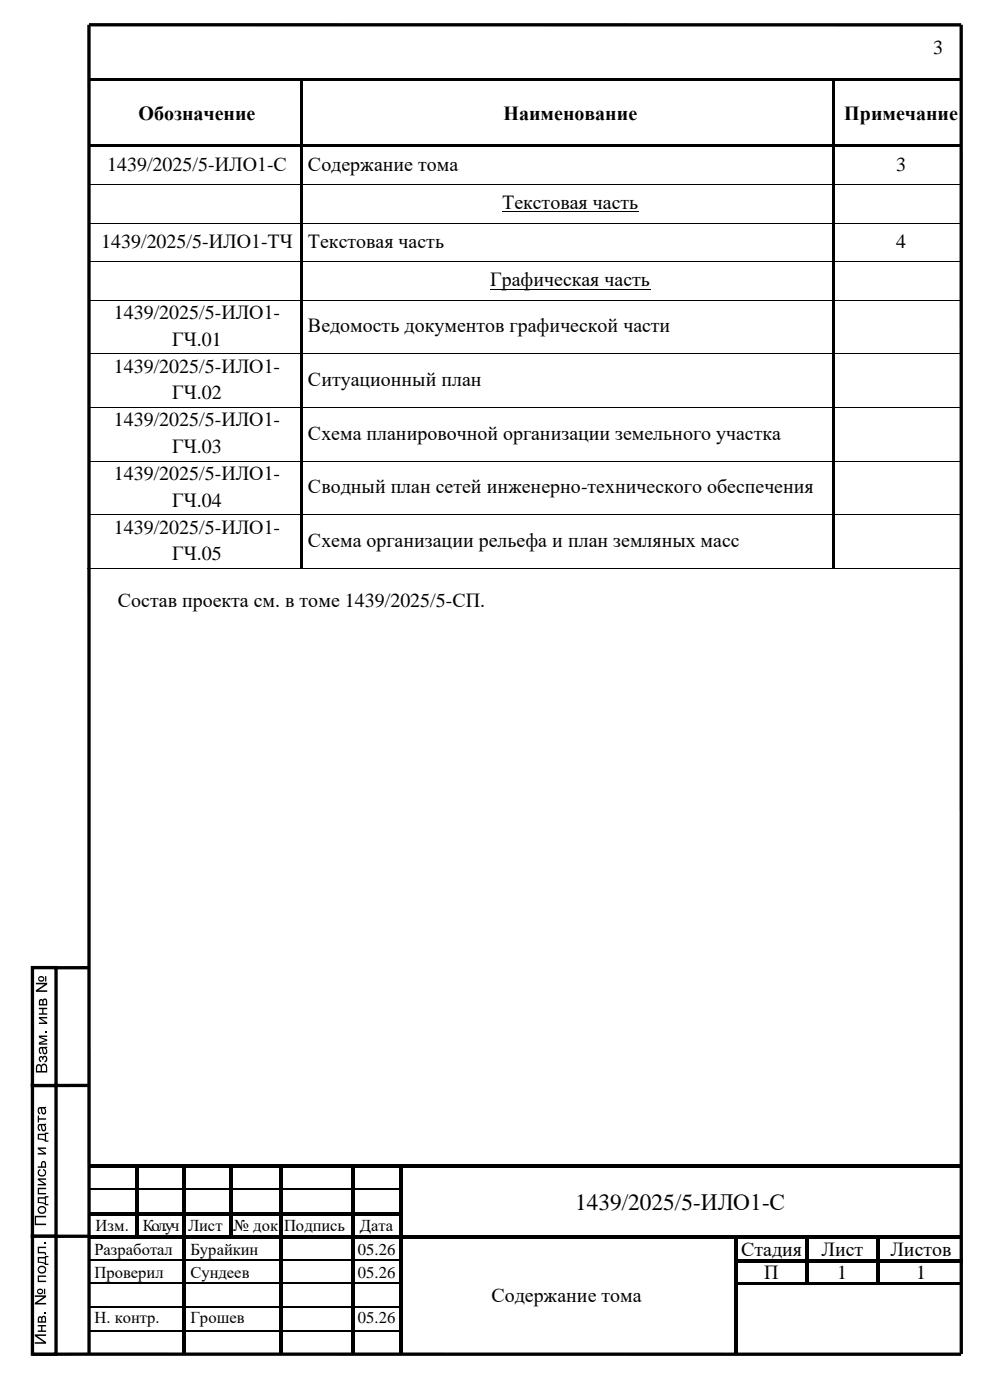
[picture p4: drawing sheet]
<svg xmlns="http://www.w3.org/2000/svg" width="210mm" height="297mm" viewBox="0 0 210 297" stroke-linecap="round" stroke-linejoin="round" font-family="sans-serif">
<defs><g id="words">
<text font-size="5" x="122" y="256.7">1439/2025/5-ИЛО1-С</text>
<g font-size="4.2">
<text x="198" y="11.5">3</text>
<text x="29.4" y="25.4">Обозначение</text>
<text x="106.8" y="25.4">Наименование</text>
<text x="179.1" y="25.4">Примечание</text>
<text x="22.7" y="36.2">1439/2025/5-ИЛО1-С</text>
<text x="65.3" y="36.2">Содержание тома</text>
<text x="190.1" y="36.2">3</text>
<text x="106.5" y="44.4">Текстовая часть</text>
<text x="21.5" y="52.6">1439/2025/5-ИЛО1-ТЧ</text>
<text x="65.3" y="52.6">Текстовая часть</text>
<text x="190.1" y="52.6">4</text>
<text x="104" y="60.8">Графическая часть</text>
<text x="24.1" y="67.7">1439/2025/5-ИЛО1-</text>
<text x="65.3" y="70.5">Ведомость документов графической части</text>
<text x="36.5" y="73.3">ГЧ.01</text>
<text x="24.1" y="79.1">1439/2025/5-ИЛО1-</text>
<text x="65.3" y="81.9">Ситуационный план</text>
<text x="36.5" y="84.7">ГЧ.02</text>
<text x="24.1" y="90.5">1439/2025/5-ИЛО1-</text>
<text x="65.3" y="93.3">Схема планировочной организации земельного участка</text>
<text x="24.1" y="101.9">1439/2025/5-ИЛО1-</text>
<text x="36.5" y="96.1">ГЧ.03</text>
<text x="36.5" y="107.5">ГЧ.04</text>
<text x="65.3" y="104.7">Сводный план сетей инженерно-технического обеспечения</text>
<text x="24.1" y="113.3">1439/2025/5-ИЛО1-</text>
<text x="36.5" y="118.8">ГЧ.05</text>
<text x="65.3" y="116.1">Схема организации рельефа и план земляных масс</text>
<text x="25" y="128.8">Состав проекта см. в томе 1439/2025/5-СП.</text>
<text x="157.2" y="266.4">Стадия</text>
<text x="174.3" y="266.4">Лист</text>
<text x="188.9" y="266.4">Листов</text>
<text x="162.1" y="271.4">П</text>
<text x="177.6" y="271.4">1</text>
<text x="194.3" y="271.4">1</text>
<text x="104.2" y="276.2">Содержание тома</text>
</g>
<g font-size="3.5">
<text x="20.3" y="261.2">Изм.</text>
<text x="30.3" y="261.2">Кол.уч</text>
<text x="39.9" y="261.2">Лист</text>
<text x="49.5" y="261.2">№ док</text>
<text x="60.2" y="261.2">Подпись</text>
<text x="76.3" y="261.2">Дата</text>
<text x="20" y="266.3">Разработал</text>
<text x="40.4" y="266.3">Бурайкин</text>
<text x="75.9" y="266.2">05.26</text>
<text x="20" y="271.2">Проверил</text>
<text x="40.4" y="271.2">Сундеев</text>
<text x="75.9" y="271.2">05.26</text>
<text x="20" y="280.8">Н. контр.</text>
<text x="40.4" y="280.8">Грошев</text>
<text x="75.9" y="280.7">05.26</text>
</g>
</g></defs>
<g fill="#000">
<path d="M19 247.1h9.6v.7h-9.6z" fill-rule="evenodd"/>
<path d="M19 257.1h9.6v.7h-9.6z" fill-rule="evenodd"/>
<path d="M28.6 247.8l.8 .1z" fill-rule="evenodd"/>
<path d="M28.6 247.1h.8v.7h-.8z" fill-rule="evenodd"/>
<path d="M28.6 247.9h.8v4.2h-.8z" fill-rule="evenodd"/>
<path d="M28.6 252.1h.8v.8h-.8z" fill-rule="evenodd"/>
<path d="M28.6 252.9h.8v4.2h-.8z" fill-rule="evenodd"/>
<path d="M28.6 257.1h.8v.8h-.8z" fill-rule="evenodd"/>
<path d="M29.4 247.1h9.3v.7h-9.3z" fill-rule="evenodd"/>
<path d="M29.4 257.1h9.3v.7h-9.3z" fill-rule="evenodd"/>
<path d="M38.7 247.8l.7 .1z" fill-rule="evenodd"/>
<path d="M38.7 247.1h.7v.7h-.7z" fill-rule="evenodd"/>
<path d="M38.7 247.9h.7v4.2h-.7z" fill-rule="evenodd"/>
<path d="M38.7 252.1h.7v.8h-.7z" fill-rule="evenodd"/>
<path d="M38.7 252.9h.7v4.2h-.7z" fill-rule="evenodd"/>
<path d="M38.7 257.1h.7v.8h-.7z" fill-rule="evenodd"/>
<path d="M39.4 247.1h9.2v.7h-9.2z" fill-rule="evenodd"/>
<path d="M39.4 257.1h9.2v.7h-9.2z" fill-rule="evenodd"/>
<path d="M48.6 247.8l.8 .1z" fill-rule="evenodd"/>
<path d="M48.6 247.1h.8v.7h-.8z" fill-rule="evenodd"/>
<path d="M48.6 247.9h.8v4.2h-.8z" fill-rule="evenodd"/>
<path d="M48.6 252.1h.8v.8h-.8z" fill-rule="evenodd"/>
<path d="M48.6 252.9h.8v4.2h-.8z" fill-rule="evenodd"/>
<path d="M48.6 257.1h.8v.8h-.8z" fill-rule="evenodd"/>
<path d="M49.4 247.1h9.7v.7h-9.7z" fill-rule="evenodd"/>
<path d="M49.4 257.1h9.7v.7h-9.7z" fill-rule="evenodd"/>
<path d="M59.1 247.8l.8 .1z" fill-rule="evenodd"/>
<path d="M59.1 247.1h.8v.7h-.8z" fill-rule="evenodd"/>
<path d="M59.1 247.9h.8v4.2h-.8z" fill-rule="evenodd"/>
<path d="M59.1 252.1h.8v.8h-.8z" fill-rule="evenodd"/>
<path d="M59.1 252.9h.8v4.2h-.8z" fill-rule="evenodd"/>
<path d="M59.1 257.1h.8v.8h-.8z" fill-rule="evenodd"/>
<path d="M59.9 247.1h14.5v.7h-14.5z" fill-rule="evenodd"/>
<path d="M59.9 257.1h14.5v.7h-14.5z" fill-rule="evenodd"/>
<path d="M74.4 247.8l.8 .1z" fill-rule="evenodd"/>
<path d="M74.4 247.1h.8v.7h-.8z" fill-rule="evenodd"/>
<path d="M74.4 247.9h.8v4.2h-.8z" fill-rule="evenodd"/>
<path d="M74.4 252.1h.8v.8h-.8z" fill-rule="evenodd"/>
<path d="M74.4 252.9h.8v4.2h-.8z" fill-rule="evenodd"/>
<path d="M74.4 257.1h.8v.8h-.8z" fill-rule="evenodd"/>
<path d="M75.2 247.1h9.4v.7h-9.4z" fill-rule="evenodd"/>
<path d="M75.2 257.1h9.4v.7h-9.4z" fill-rule="evenodd"/>
<path d="M84.6 247.8l.8 .1z" fill-rule="evenodd"/>
<path d="M84.6 247.1h.8v.7h-.8z" fill-rule="evenodd"/>
<path d="M84.6 247.9h.8v4.2h-.8z" fill-rule="evenodd"/>
<path d="M84.6 252.1h.8v.8h-.8z" fill-rule="evenodd"/>
<path d="M84.6 252.9h.8v4.2h-.8z" fill-rule="evenodd"/>
<path d="M84.6 257.1h.8v.8h-.8z" fill-rule="evenodd"/>
<path d="M85.4 247.1h118.7v.7h-118.7z" fill-rule="evenodd"/>
<path d="M19 262.1h9.6v.7h-9.6z" fill-rule="evenodd"/>
<path d="M28.6 257.9h.8v4.2h-.8z" fill-rule="evenodd"/>
<path d="M28.6 262.1h.8v.7h-.8z" fill-rule="evenodd"/>
<path d="M29.4 262.1h9.3v.7h-9.3z" fill-rule="evenodd"/>
<path d="M38.7 257.9h.7v4.2h-.7z" fill-rule="evenodd"/>
<path d="M38.7 262.1h.7v.8h-.7z" fill-rule="evenodd"/>
<path d="M38.7 262.9h.7v4.2h-.7z" fill-rule="evenodd"/>
<path d="M38.7 267.1h.7v.8h-.7z" fill-rule="evenodd"/>
<path d="M38.7 267.9h.7v4.2h-.7z" fill-rule="evenodd"/>
<path d="M38.7 272.1h.7v.6h-.7z" fill-rule="evenodd"/>
<path d="M38.7 272.7h.7v4.4h-.7z" fill-rule="evenodd"/>
<path d="M38.7 277.1h.7v.3h-.7z" fill-rule="evenodd"/>
<path d="M39.4 262.1h9.2v.7h-9.2z" fill-rule="evenodd"/>
<path d="M48.6 257.9h.8v4.2h-.8z" fill-rule="evenodd"/>
<path d="M48.6 262.1h.8v.7h-.8z" fill-rule="evenodd"/>
<path d="M49.4 262.1h9.7v.7h-9.7z" fill-rule="evenodd"/>
<path d="M59.1 257.9h.8v4.2h-.8z" fill-rule="evenodd"/>
<path d="M59.1 262.1h.8v.8h-.8z" fill-rule="evenodd"/>
<path d="M59.1 262.9h.8v4.2h-.8z" fill-rule="evenodd"/>
<path d="M59.1 267.1h.8v.8h-.8z" fill-rule="evenodd"/>
<path d="M59.1 267.9h.8v4.2h-.8z" fill-rule="evenodd"/>
<path d="M59.1 272.1h.8v.6h-.8z" fill-rule="evenodd"/>
<path d="M59.1 272.7h.8v4.4h-.8z" fill-rule="evenodd"/>
<path d="M59.1 277.1h.8v.3h-.8z" fill-rule="evenodd"/>
<path d="M59.9 262.1h14.5v.7h-14.5z" fill-rule="evenodd"/>
<path d="M74.4 257.9h.8v4.2h-.8z" fill-rule="evenodd"/>
<path d="M74.4 262.1h.8v.8h-.8z" fill-rule="evenodd"/>
<path d="M74.4 262.9h.8v4.2h-.8z" fill-rule="evenodd"/>
<path d="M74.4 267.1h.8v.8h-.8z" fill-rule="evenodd"/>
<path d="M74.4 267.9h.8v4.2h-.8z" fill-rule="evenodd"/>
<path d="M74.4 272.1h.8v.6h-.8z" fill-rule="evenodd"/>
<path d="M74.4 272.7h.8v4.4h-.8z" fill-rule="evenodd"/>
<path d="M74.4 277.1h.8v.3h-.8z" fill-rule="evenodd"/>
<path d="M75.2 262.1h9.4v.7h-9.4z" fill-rule="evenodd"/>
<path d="M84.6 257.9h.8v4.2h-.8z" fill-rule="evenodd"/>
<path d="M84.6 262.1h.8v.8h-.8z" fill-rule="evenodd"/>
<path d="M84.6 262.9h.8v4.2h-.8z" fill-rule="evenodd"/>
<path d="M84.6 267.1h.8v.8h-.8z" fill-rule="evenodd"/>
<path d="M84.6 267.9h.8v4.2h-.8z" fill-rule="evenodd"/>
<path d="M84.6 272.1h.8v.6h-.8z" fill-rule="evenodd"/>
<path d="M84.6 272.7h.8v4.4h-.8z" fill-rule="evenodd"/>
<path d="M84.6 277.1h.8v.3h-.8z" fill-rule="evenodd"/>
<path d="M85.4 262.1h70.4v.7h-70.4z" fill-rule="evenodd"/>
<path d="M155.8 262.8l.8 .1z" fill-rule="evenodd"/>
<path d="M155.8 262.1h.8v.7h-.8z" fill-rule="evenodd"/>
<path d="M155.8 262.9h.8v4.2h-.8z" fill-rule="evenodd"/>
<path d="M155.8 267.1h.8v.8h-.8z" fill-rule="evenodd"/>
<path d="M155.8 267.9h.8v4.2h-.8z" fill-rule="evenodd"/>
<path d="M155.8 272.1h.8v.6h-.8z" fill-rule="evenodd"/>
<path d="M155.8 272.7h.8v4.4h-.8z" fill-rule="evenodd"/>
<path d="M155.8 277.1h.8v.3h-.8z" fill-rule="evenodd"/>
<path d="M156.6 262.1h14.3v.7h-14.3z" fill-rule="evenodd"/>
<path d="M156.6 267.1h14.3v.8h-14.3z" fill-rule="evenodd"/>
<path d="M156.6 272.1h14.3v.5h-14.3z" fill-rule="evenodd"/>
<path d="M170.9 262.8l.7 .1z" fill-rule="evenodd"/>
<path d="M170.9 262.1h.7v.7h-.7z" fill-rule="evenodd"/>
<path d="M170.9 262.9h.7v4.2h-.7z" fill-rule="evenodd"/>
<path d="M170.9 267.1h.7v.8h-.7z" fill-rule="evenodd"/>
<path d="M170.9 267.9h.7v4.2h-.7z" fill-rule="evenodd"/>
<path d="M170.9 272.1h.5v.5h-.5z" fill-rule="evenodd"/>
<path d="M171.4 272.1h14.4v.5h-14.4z" fill-rule="evenodd"/>
<path d="M171.6 262.1h14.2v.7h-14.2z" fill-rule="evenodd"/>
<path d="M171.6 267.1h14.2v.8h-14.2z" fill-rule="evenodd"/>
<path d="M185.8 262.8l.8 .1z" fill-rule="evenodd"/>
<path d="M185.8 262.1h.8v.7h-.8z" fill-rule="evenodd"/>
<path d="M185.8 262.9h.8v4.2h-.8z" fill-rule="evenodd"/>
<path d="M185.8 267.1h.8v.8h-.8z" fill-rule="evenodd"/>
<path d="M185.8 267.9h.8v4.2h-.8z" fill-rule="evenodd"/>
<path d="M185.8 272.1h.5v.5h-.5z" fill-rule="evenodd"/>
<path d="M186.3 272.1h17.8v.5h-17.8z" fill-rule="evenodd"/>
<path d="M186.6 262.1h17.5v.7h-17.5z" fill-rule="evenodd"/>
<path d="M186.6 267.1h17.6v.8h-17.6z" fill-rule="evenodd"/>
<path d="M38.7 277.4h.7v4.8h-.7z" fill-rule="evenodd"/>
<path d="M38.7 282.2h.7v.2h-.7z" fill-rule="evenodd"/>
<path d="M38.7 282.4h.7v4.7h-.7z" fill-rule="evenodd"/>
<path d="M59.1 277.4h.8v4.8h-.8z" fill-rule="evenodd"/>
<path d="M59.1 282.2h.8v.2h-.8z" fill-rule="evenodd"/>
<path d="M59.1 282.4h.8v4.7h-.8z" fill-rule="evenodd"/>
<path d="M74.4 277.4h.8v4.8h-.8z" fill-rule="evenodd"/>
<path d="M74.4 282.2h.8v.2h-.8z" fill-rule="evenodd"/>
<path d="M74.4 282.4h.8v4.7h-.8z" fill-rule="evenodd"/>
<path d="M84.6 277.4h.8v4.8h-.8z" fill-rule="evenodd"/>
<path d="M84.6 282.2h.8v.2h-.8z" fill-rule="evenodd"/>
<path d="M84.6 282.4h.8v4.7h-.8z" fill-rule="evenodd"/>
<path d="M155.8 277.4h.8v4.8h-.8z" fill-rule="evenodd"/>
<path d="M155.8 282.2h.8v.2h-.8z" fill-rule="evenodd"/>
<path d="M155.8 282.4h.8v4.7h-.8z" fill-rule="evenodd"/>
</g>
<g fill="none" stroke="#000" stroke-width=".25">
<path d="M19 252.2h9.6M29.4 252.2h9.3M39.4 252.2h9.2M49.4 252.2h9.7M59.9 252.2h14.5M75.2 252.2h9.4M19 267.2h19.7M19 272.2h19.7M19 277.2h19.7M39.4 267.2h19.7M39.4 272.2h19.7M39.4 277.2h19.7"/>
<path d="M59.9 267.2h14.5M59.9 272.2h14.5M59.9 277.2h14.5M75.2 267.2h9.4M75.2 272.2h9.4M75.2 277.2h9.4M19 282.3h19.7M39.4 282.3h19.7M59.9 282.3h14.5M75.2 282.3h9.4"/>
</g>
<path d="M203.9 5.3h-185v281.9M203.9 5.3v281.9M18.9 205.3h-12M18.9 230.3h-12M18.9 262.3h-12M6.9 287.3h197" fill="none" stroke="#000" stroke-width=".71" stroke-linecap="butt"/>
<path d="M6.9 230.3h5v32h-5z" fill-rule="evenodd" fill="#fff"/>
<path d="M6.9 230.3h5v32h-5z" fill="none" stroke="#000" stroke-width=".71"/>
<g fill="#000">
<path d="M8 236.7h.3v.5h1.5v.3h-1.5v.6h-.3zM7.4 257.9h2.4v.4h-2.2v1.3h2.2v.3h-2.4zM8 243.4h1.8v.3h-1.4l1.4 .9v.3h-1.8v-.3h1.4l-1.4-.8zM8 250h1.8v.3h-1.4l1.4 .8v.4h-1.8v-.3h1.4l-1.4-.9zM8 252h1.8v.3h-1.5v.8h1.5v.3h-1.8zM8.2 248.2l.4-.2v.3a.56 .56 0 0 0-.2 .8 .56 .56 0 0 0 .8 .2 .51 .51 0 0 0 .3-.5 .51 .51 0 0 0-.4-.5v-.3a.88 .88 0 0 1 .5 1.3 .88 .88 0 0 1-1.4 .1 .9 .9 0 0 1 0-1.2z"/>
<path d="M8.2 235l1.6-.2v.3h-.3a.72 .72 0 0 1 .3 .8 .72 .72 0 0 1-.6 .5 1.16 1.16 0 0 1-.6-1.2 .49 .49 0 0 0-.4 .4 .49 .49 0 0 0 .3 .5v.3a.92 .92 0 0 1-.3-1.4zM8.9 235.2l.3 .9a.5 .5 0 0 0 .3-.6 .5 .5 0 0 0-.6-.3z"/>
<path d="M8.2 238.5l1.6-.2v.3l-.3 .1a.69 .69 0 0 1 .4 .8 .69 .69 0 0 1-.8 .5l-.3-.4-.2-.9a.49 .49 0 0 0-.4 .5 .49 .49 0 0 0 .3 .5v.3a.92 .92 0 0 1-.3-1.5zM8.9 238.7l.3 1a.5 .5 0 0 0 .3-.6 .5 .5 0 0 0-.6-.4z"/>
<path d="M8 240.5h1.5v-.2h.8v.3h-.5v1.4h.5v.2h-.8a1 1 0 0 0-1.2-.4h-.3zM8.3 240.8v.7l1.2 .3v-1z"/>
<path d="M8.9 246.4a.55 .55 0 0 1 .7 0 .55 .55 0 0 1 .2 .6v.7h-1.8v-.3h.7v-.7zM9 246.7v.7h.5l-.1-.7z"/>
<path d="M8 254h1.5v-.2h.8v.2h-.5v1.4h.5v.3h-.8a1.02 1.02 0 0 0-1.2-.5h-.3zM8.3 254.3v.7l1.2 .2v-.9z"/>
<path d="M8 256.6a.9 .9 0 0 1 1.8 0 .9 .9 0 0 1-1.8 0zM8.3 256.4a.59 .59 0 0 0 .2 .7 .59 .59 0 0 0 .8-.1 .59 .59 0 0 0 0-.8h-.6z"/>
</g>
<path d="M6.9 205.3h5v25h-5z" fill-rule="evenodd" fill="#fff"/>
<path d="M6.9 205.3h5v25h-5z" fill="none" stroke="#000" stroke-width=".71"/>
<g fill="#000">
<path d="M8.2 213.8h1.8v.3h-.8v.9h.8v.3h-1.8v-.3h.8v-.9h-.8zM8.2 215.7h1.8v.3h-1.3l1.3 .9v.3h-1.8v-.3h1.4l-1.4-.8zM9.7 218.8h.3v.3h-.3zM8.2 219.7h1.8v.3h-1.4l1.4 .5v.3l-1.5 .5h1.5v.3h-1.8v-.4l1.5-.5-1.5-.6zM8.4 224.2a.42 .42 0 0 1 .7 0 .59 .59 0 0 1 .8-.1 .59 .59 0 0 1 .1 .9l-.4 .4h-.1l-.1-.3a.37 .37 0 0 0 .4-.5 .37 .37 0 0 0-.5-.2l-.1 .4h-.2l-.1-.3a.24 .24 0 0 0-.2-.2 .24 .24 0 0 0-.2 .3l.2 .4v.3l-.4-.4z"/>
<path d="M7.6 208.5h2.4v.4l-1.8 1.2h1.8v.3h-2.4v-.3l1.9-1.3h-1.9zM8.1 207.6a.65 .65 0 0 1 1.3 0 .65 .65 0 0 1-1.3 0zM8.4 207.5a.37 .37 0 0 0 .3 .5 .37 .37 0 0 0 .4-.5zM9.6 207.1h.2v1.1h-.2z"/>
<path d="M8.4 212l.4-.1 .3 .2a.5 .5 0 0 1 .6-.2 .5 .5 0 0 1 .3 .6v.8h-1.8l.1-.9zM8.6 212.3l-.1 .7h.5v-.3a.3 .3 0 0 0 0-.3 .3 .3 0 0 0-.4-.1zM9.3 212.2l-.1 .8h.6v-.4a.3 .3 0 0 0-.1-.4 .3 .3 0 0 0-.4 0z"/>
<path d="M8.4 222.2l1.6-.2v.3l-.2 .1a.69 .69 0 0 1 .3 .8 .69 .69 0 0 1-.8 .5l-.3-.4-.1-.9-.3 .1-.1 .2v.5l.3 .1-.1 .4a.96 .96 0 0 1-.3-1.5zM9.1 222.4l.3 1a.51 .51 0 0 0 .4-.7 .51 .51 0 0 0-.7-.3z"/>
<path d="M7.9 225.9a.57 .57 0 0 1 .9 .2 .68 .68 0 0 1 .8-.4 .68 .68 0 0 1 .4 .9v.9h-2.4v-1.1zM8 226.1l-.1 1.1h.7v-.5a.42 .42 0 0 0-.1-.5 .42 .42 0 0 0-.5-.1zM9.1 226.1l-.2 1.1h.9v-.6a.45 .45 0 0 0-.2-.5 .45 .45 0 0 0-.5 0z"/>
</g>
<path d="M6.9 262.3h5v25h-5z" fill-rule="evenodd" fill="#fff"/>
<path d="M6.9 262.3h5v25h-5z" fill="none" stroke="#000" stroke-width=".71"/>
<g fill="#000">
<path d="M8 264.5h1.8v.3h-1.5v.8l1.3 .1 .2 .6h-.3l-.1-.4h-1.4zM8 270.6h1.8v.3h-1.5v.8h1.5v.3h-1.8zM9.5 263.6h.3v.3h-.3zM9.5 278.3h.3v.4h-.3zM7.4 283.1h2.4v.3h-1.9l1.9 1.3v.4h-2.4v-.4h1.9l-1.9-1.2zM8 281.1h1.8v.3h-.8v.9h.8v.3h-1.8v-.3h.7v-.9h-.7z"/>
<path d="M7.4 274.8h2.4v.4l-1.9 1.2h1.9v.3h-2.4v-.3l1.8-1.3h-1.8zM7.9 273.9a.64 .64 0 0 1 1.2 0 .64 .64 0 0 1-1.2 0zM8.2 273.8a.37 .37 0 0 0 .3 .5 .37 .37 0 0 0 .3-.5zM9.3 273.4h.3v1.2h-.3z"/>
<path d="M8 266.7h1.5v-.3h.8v.3h-.5v1.4h.5v.3h-.8a1.35 1.35 0 0 0-1.5-.5zM8.3 267v.7l1.2 .2v-.9z"/>
<path d="M8 269.3a.9 .9 0 0 1 1.8 0 .9 .9 0 0 1-1.8 0zM8.3 269a.59 .59 0 0 0 .6 .9 .59 .59 0 0 0 .4-1l-.6-.1z"/>
<path d="M8.2 279.3l.3-.1 .4 .2a.5 .5 0 0 1 .6-.2 .5 .5 0 0 1 .3 .6v.8h-1.8v-.9zM8.4 279.6l-.1 .7h.4v-.3a.3 .3 0 0 0 0-.3 .3 .3 0 0 0-.3-.1zM9.1 279.5l-.1 .8h.5v-.4a.3 .3 0 0 0 0-.4 .3 .3 0 0 0-.4 0z"/>
</g>
<path d="M178.9 288.3h20v4h-20z" fill="none" stroke="#fff" stroke-width=".21"/>
<g fill="#000">
<path d="M18.8 16.6h44.8v.5h-44.8z" fill-rule="evenodd"/>
<path d="M63.6 17.1l.5 .1z" fill-rule="evenodd"/>
<path d="M63.6 16.6h.5v.5h-.5z" fill-rule="evenodd"/>
<path d="M64.1 16.6h112.5v.5h-112.5z" fill-rule="evenodd"/>
<path d="M176.6 17.1l.6 .1z" fill-rule="evenodd"/>
<path d="M176.6 16.6h.6v.5h-.6z" fill-rule="evenodd"/>
<path d="M177.2 16.6h26.9v.5h-26.9z" fill-rule="evenodd"/>
<path d="M18.8 30.5h44.8v.5h-44.8z" fill-rule="evenodd"/>
<path d="M63.6 17.2h.5v13.3h-.5z" fill-rule="evenodd"/>
<path d="M63.6 30.5h.5v.6h-.5z" fill-rule="evenodd"/>
<path d="M63.6 31.1h.5v8h-.5z" fill-rule="evenodd"/>
<path d="M63.6 39.1h.5v.2h-.5z" fill-rule="evenodd"/>
<path d="M64.1 30.5h112.5v.5h-112.5z" fill-rule="evenodd"/>
<path d="M176.6 17.2h.6v13.3h-.6z" fill-rule="evenodd"/>
<path d="M176.6 30.5h.6v.6h-.6z" fill-rule="evenodd"/>
<path d="M176.6 31.1h.6v8h-.6z" fill-rule="evenodd"/>
<path d="M176.6 39.1h.6v.2h-.6z" fill-rule="evenodd"/>
<path d="M177.2 30.5h26.9v.5h-26.9z" fill-rule="evenodd"/>
<path d="M63.6 39.3h.5v8h-.5z" fill-rule="evenodd"/>
<path d="M63.6 47.3h.5v.1h-.5z" fill-rule="evenodd"/>
<path d="M63.6 47.4h.5v8h-.5z" fill-rule="evenodd"/>
<path d="M63.6 55.4h.5v.2h-.5z" fill-rule="evenodd"/>
<path d="M176.6 39.3h.6v8h-.6z" fill-rule="evenodd"/>
<path d="M176.6 47.3h.6v.1h-.6z" fill-rule="evenodd"/>
<path d="M176.6 47.4h.6v8h-.6z" fill-rule="evenodd"/>
<path d="M176.6 55.4h.6v.2h-.6z" fill-rule="evenodd"/>
<path d="M63.6 55.6h.5v8h-.5z" fill-rule="evenodd"/>
<path d="M63.6 63.6h.5v.2h-.5z" fill-rule="evenodd"/>
<path d="M63.6 63.8h.5v11.2h-.5z" fill-rule="evenodd"/>
<path d="M63.6 75h.5v.1h-.5z" fill-rule="evenodd"/>
<path d="M176.6 55.6h.6v8h-.6z" fill-rule="evenodd"/>
<path d="M176.6 63.6h.6v.2h-.6z" fill-rule="evenodd"/>
<path d="M176.6 63.8h.6v11.2h-.6z" fill-rule="evenodd"/>
<path d="M176.6 75h.6v.1h-.6z" fill-rule="evenodd"/>
<path d="M63.6 75.1h.5v11.3h-.5z" fill-rule="evenodd"/>
<path d="M63.6 86.4h.5v.1h-.5z" fill-rule="evenodd"/>
<path d="M63.6 86.5h.5v11.3h-.5z" fill-rule="evenodd"/>
<path d="M63.6 97.8h.5v.1h-.5z" fill-rule="evenodd"/>
<path d="M176.6 75.1h.6v11.3h-.6z" fill-rule="evenodd"/>
<path d="M176.6 86.4h.6v.1h-.6z" fill-rule="evenodd"/>
<path d="M176.6 86.5h.6v11.3h-.6z" fill-rule="evenodd"/>
<path d="M176.6 97.8h.6v.1h-.6z" fill-rule="evenodd"/>
<path d="M63.6 97.9h.5v11.2h-.5z" fill-rule="evenodd"/>
<path d="M63.6 109.1h.5v.2h-.5z" fill-rule="evenodd"/>
<path d="M176.6 97.9h.6v11.2h-.6z" fill-rule="evenodd"/>
<path d="M176.6 109.1h.6v.2h-.6z" fill-rule="evenodd"/>
<path d="M63.6 109.3h.5v11.2h-.5z" fill-rule="evenodd"/>
<path d="M63.6 120.5h.2v.2h-.2z" fill-rule="evenodd"/>
<path d="M176.6 109.3h.6v11.2h-.6z" fill-rule="evenodd"/>
<path d="M176.6 120.5h.2v.2h-.2z" fill-rule="evenodd"/>
</g>
<g fill="none" stroke="#000" stroke-width=".21">
<path d="M18.8 39.2h44.8M64.1 39.2h112.5M177.2 39.2h26.9M18.8 47.3h44.8M18.8 55.5h44.8M64.1 47.3h112.5M64.1 55.5h112.5M106.5 44.9h29M177.2 47.3h26.9M177.2 55.5h26.9M18.8 63.7h44.8M18.8 75.1h44.8"/>
<path d="M64.1 63.7h112.5M64.1 75.1h112.5M104 61.3h33.9M177.2 63.7h26.9M177.2 75.1h26.9M18.8 86.5h44.8M18.8 97.8h44.8M64.1 86.5h112.5M64.1 97.8h112.5M177.2 86.5h26.9M177.2 97.8h26.9M18.8 109.2h44.8"/>
<path d="M64.1 109.2h112.5M177.2 109.2h26.9M18.6 120.6h45M63.8 120.6h112.8M176.8 120.6h27.3"/>
</g>
<use href="#words"/>
</svg>
